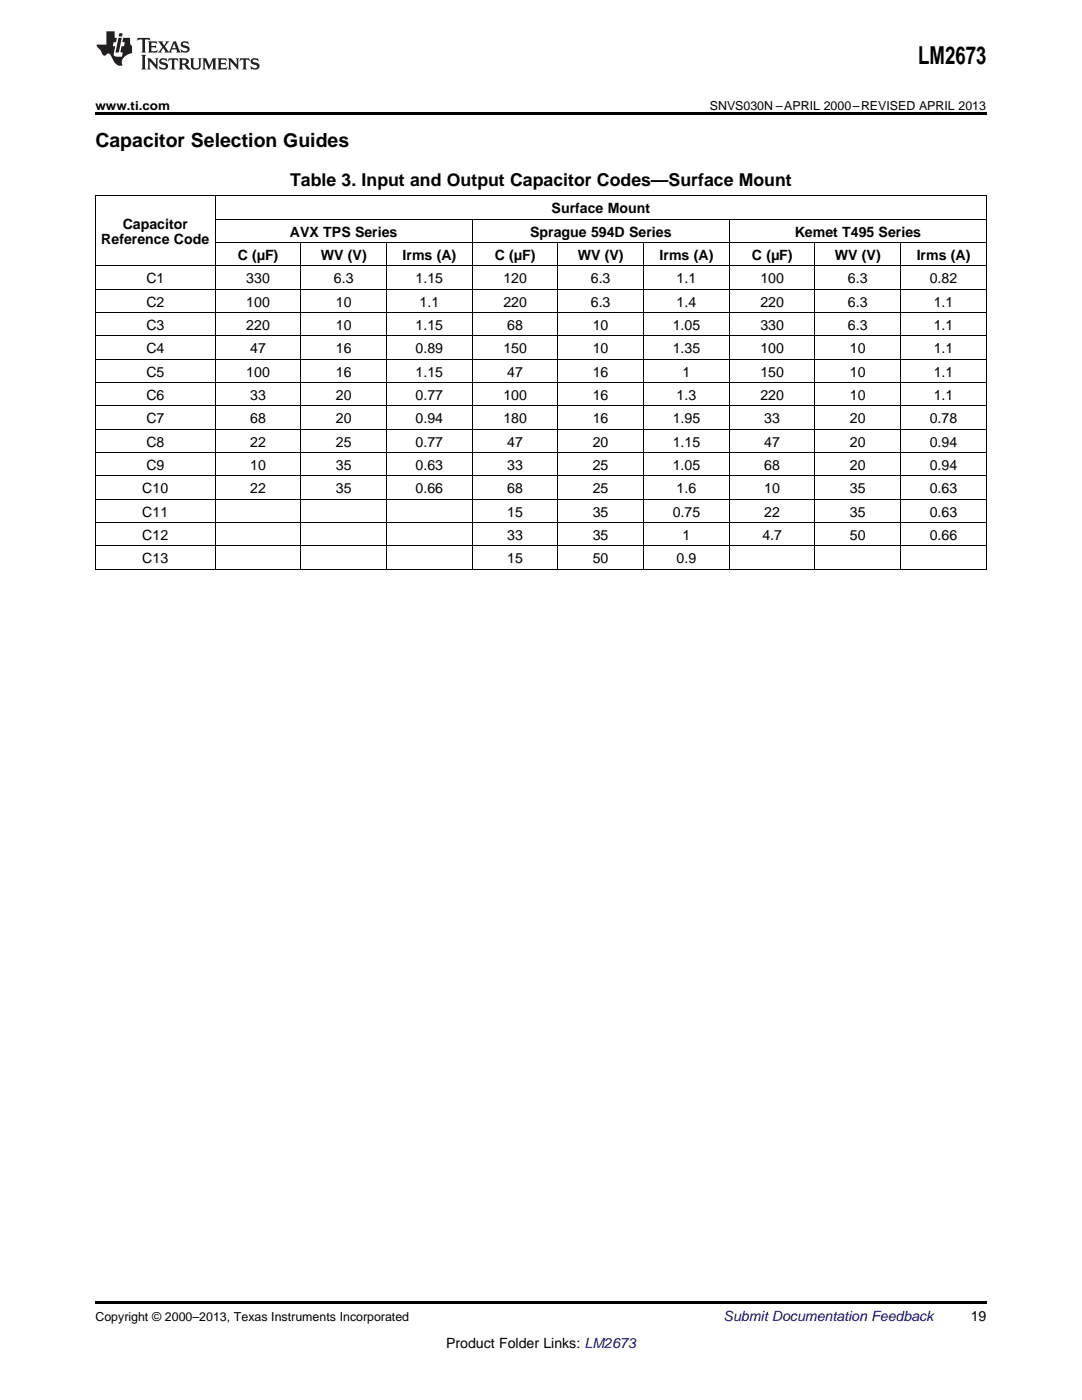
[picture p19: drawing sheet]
<svg xmlns="http://www.w3.org/2000/svg" width="216mm" height="279mm" viewBox="0 0 216 279" stroke-linecap="round" stroke-linejoin="round" font-family="sans-serif">
<defs><g id="words">
<text font-size="4.9" x="183.2" y="12.8">LM2673</text>
<text font-size="3.9" x="19" y="29.3">Capacitor Selection Guides</text>
<text font-size="3.5" x="57.9" y="37">Table 3. Input and Output Capacitor Codes—Surface Mount</text>
<g font-size="2.8">
<text x="24.5" y="45.6">Capacitor</text>
<text x="57.9" y="47.2">AVX TPS Series</text>
<text x="105.8" y="47.2">Sprague 594D Series</text>
<text x="110.1" y="42.5">Surface Mount</text>
<text x="158.6" y="47.2">Kemet T495 Series</text>
<text x="20.2" y="48.8">Reference Code</text>
<text x="47.4" y="51.9">C (µF)</text>
<text x="64" y="51.9">WV (V)</text>
<text x="80.3" y="51.9">Irms (A)</text>
<text x="98.7" y="51.9">C (µF)</text>
<text x="115.3" y="51.9">WV (V)</text>
<text x="131.6" y="51.9">Irms (A)</text>
<text x="150" y="51.9">C (µF)</text>
<text x="166.6" y="51.9">WV (V)</text>
<text x="182.9" y="51.9">Irms (A)</text>
<text x="29.2" y="56.5">C1</text>
<text x="49.1" y="56.5">330</text>
<text x="66.6" y="56.5">6.3</text>
<text x="82.9" y="56.5">1.15</text>
<text x="100.4" y="56.5">120</text>
<text x="117.9" y="56.5">6.3</text>
<text x="135" y="56.5">1.1</text>
<text x="151.7" y="56.5">100</text>
<text x="169.2" y="56.5">6.3</text>
<text x="185.5" y="56.5">0.82</text>
<text x="29.2" y="61.2">C2</text>
<text x="29.2" y="65.8">C3</text>
<text x="49.1" y="61.2">100</text>
<text x="49.1" y="65.8">220</text>
<text x="67" y="61.2">10</text>
<text x="67" y="65.8">10</text>
<text x="82.9" y="65.8">1.15</text>
<text x="83.7" y="61.2">1.1</text>
<text x="100.4" y="61.2">220</text>
<text x="101.2" y="65.8">68</text>
<text x="117.9" y="61.2">6.3</text>
<text x="118.3" y="65.8">10</text>
<text x="134.2" y="65.8">1.05</text>
<text x="135" y="61.2">1.4</text>
<text x="151.7" y="61.2">220</text>
<text x="151.7" y="65.8">330</text>
<text x="169.2" y="61.2">6.3</text>
<text x="169.2" y="65.8">6.3</text>
<text x="186.3" y="61.2">1.1</text>
<text x="186.3" y="65.8">1.1</text>
<text x="29.2" y="70.5">C4</text>
<text x="49.9" y="70.5">47</text>
<text x="67" y="70.5">16</text>
<text x="82.9" y="70.5">0.89</text>
<text x="100.4" y="70.5">150</text>
<text x="118.3" y="70.5">10</text>
<text x="134.2" y="70.5">1.35</text>
<text x="151.7" y="70.5">100</text>
<text x="169.6" y="70.5">10</text>
<text x="186.3" y="70.5">1.1</text>
<text x="29.2" y="75.1">C5</text>
<text x="49.1" y="75.1">100</text>
<text x="67" y="75.1">16</text>
<text x="82.9" y="75.1">1.15</text>
<text x="101.2" y="75.1">47</text>
<text x="118.3" y="75.1">16</text>
<text x="136.2" y="75.1">1</text>
<text x="151.7" y="75.1">150</text>
<text x="169.6" y="75.1">10</text>
<text x="186.3" y="75.1">1.1</text>
<text x="29.2" y="79.8">C6</text>
<text x="49.9" y="79.8">33</text>
<text x="67" y="79.8">20</text>
<text x="82.9" y="79.8">0.77</text>
<text x="100.4" y="79.8">100</text>
<text x="118.3" y="79.8">16</text>
<text x="135" y="79.8">1.3</text>
<text x="151.7" y="79.8">220</text>
<text x="169.6" y="79.8">10</text>
<text x="186.3" y="79.8">1.1</text>
<text x="29.2" y="84.5">C7</text>
<text x="29.2" y="89.1">C8</text>
<text x="49.9" y="84.5">68</text>
<text x="49.9" y="89.1">22</text>
<text x="67" y="84.5">20</text>
<text x="67" y="89.1">25</text>
<text x="82.9" y="84.5">0.94</text>
<text x="82.9" y="89.1">0.77</text>
<text x="100.4" y="84.5">180</text>
<text x="101.2" y="89.1">47</text>
<text x="118.3" y="84.5">16</text>
<text x="118.3" y="89.1">20</text>
<text x="134.2" y="84.5">1.95</text>
<text x="134.2" y="89.1">1.15</text>
<text x="152.5" y="84.5">33</text>
<text x="152.5" y="89.1">47</text>
<text x="169.6" y="84.5">20</text>
<text x="169.6" y="89.1">20</text>
<text x="185.5" y="84.5">0.78</text>
<text x="185.5" y="89.1">0.94</text>
<text x="29.2" y="93.8">C9</text>
<text x="49.9" y="93.8">10</text>
<text x="67" y="93.8">35</text>
<text x="82.9" y="93.8">0.63</text>
<text x="101.2" y="93.8">33</text>
<text x="118.3" y="93.8">25</text>
<text x="134.2" y="93.8">1.05</text>
<text x="152.5" y="93.8">68</text>
<text x="169.6" y="93.8">20</text>
<text x="185.5" y="93.8">0.94</text>
<text x="28.4" y="98.4">C10</text>
<text x="49.9" y="98.4">22</text>
<text x="67" y="98.4">35</text>
<text x="82.9" y="98.4">0.66</text>
<text x="101.2" y="98.4">68</text>
<text x="118.3" y="98.4">25</text>
<text x="135" y="98.4">1.6</text>
<text x="152.5" y="98.4">10</text>
<text x="169.6" y="98.4">35</text>
<text x="185.5" y="98.4">0.63</text>
<text x="28.4" y="103.1">C11</text>
<text x="28.4" y="107.7">C12</text>
<text x="101.2" y="103.1">15</text>
<text x="101.2" y="107.7">33</text>
<text x="118.3" y="103.1">35</text>
<text x="118.3" y="107.7">35</text>
<text x="134.2" y="103.1">0.75</text>
<text x="136.2" y="107.7">1</text>
<text x="152.1" y="107.7">4.7</text>
<text x="152.5" y="103.1">22</text>
<text x="169.6" y="103.1">35</text>
<text x="169.6" y="107.7">50</text>
<text x="185.5" y="103.1">0.63</text>
<text x="185.5" y="107.7">0.66</text>
<text x="28.4" y="112.4">C13</text>
<text x="101.2" y="112.4">15</text>
<text x="118.3" y="112.4">50</text>
<text x="135" y="112.4">0.9</text>
<text x="193.7" y="263.6">19</text>
<text x="89" y="269">Product Folder Links: LM2673</text>
</g>
<text font-size="2.8" fill="#0000c8" x="144.4" y="263.6">Submit Documentation Feedback</text>
<g font-size="2.5">
<text x="19" y="21.9">www.ti.com</text>
<text x="141.6" y="21.9">SNVS030N –APRIL 2000–REVISED APRIL 2013</text>
<text x="19" y="263.6">Copyright © 2000–2013, Texas Instruments Incorporated</text>
</g>
</g></defs>
<path d="M19 22.5h177.8v.5h-177.8zM19 259.7h177.8v.5h-177.8z" fill="#000"/>
<g fill="none" stroke="#000" stroke-width=".2">
<path d="M19 39.1h177.8M19.1 39.2v74.5M42.9 39.2v74.5M196.8 39.2v74.5M19 57.7h177.8M19 53.1h177.8M43 48.4h153.8M43 43.8h153.8M60 48.5v65.2M77.1 48.5v65.2M94.2 43.8v69.9M111.3 48.5v65.2"/>
<path d="M128.4 48.5v65.2M145.5 43.8v69.9M162.6 48.5v65.2M179.7 48.5v65.2M19 76.4h177.8M19 71.7h177.8M19 67h177.8M19 62.4h177.8M19 99.6h177.8M19 95h177.8M19 90.3h177.8M19 85.7h177.8"/>
<path d="M19 81h177.8M19 113.6h177.8M19 109h177.8M19 104.3h177.8"/>
</g>
<g fill="#231f20">
<path d="M27.5 7.6l-.1 .5 .4-.2h.6v.1v2.1l-.2 .4h1l-.3-.4v-2.1l.1-.1h.5l.5 .2-.2-.5zM29.5 8.3l.2 .3v1.5l-.2 .4h1.8l.2-.6a1.04 1.04 0 0 1-1.3 .2v-.7h.6l.3 .2v-.6l-.3 .2h-.6v-.6l.8-.1 .4 .3-.2-.5zM31.5 8.3l.9 1.1-.9 1.1h.8l-.2-.2 .5-.7 .4 .7-.2 .2h1.5l-.1-.2 .1-.4h.9l.1 .4-.2 .2h1l-.3-.3-.7-1.9h-.5l-.9 2-.8-1 .9-1h-.8l.1 .3-.3 .5-.4-.6 .2-.2zM34.7 8.6l.4 1h-.7zM36.3 8.4a.63 .63 0 0 0-.2 .7 .63 .63 0 0 0 .6 .4l.6 .2 .1 .2a.75 .75 0 0 1-.7 .4 .75 .75 0 0 1-.6-.5l.1 .7 .1-.1a1.11 1.11 0 0 0 1.5-.6 1.13 1.13 0 0 0-1.2-.8l-.1-.4a1.04 1.04 0 0 1 1.2 .2l-.2-.5-.1 .1-.5-.2zM28.2 10.9l.2 .4v2.2l-.2 .4h1l-.3-.4v-2.2l.3-.4zM29.3 11.6l.3 .4v1.5l-.3 .4h.8l-.2-.4v-1.3l1.5 1.7v-1.9l.2-.4h-.7l.2 .4v.9l-1.1-1.3zM32 11.8a.62 .62 0 0 0-.2 .7 .62 .62 0 0 0 .6 .4l.6 .1 .1 .3a.76 .76 0 0 1-.7 .3 .76 .76 0 0 1-.6-.4l.1 .7 .1-.1a1.11 1.11 0 0 0 1.5-.6 1.13 1.13 0 0 0-1.2-.8l-.1-.4a1.04 1.04 0 0 1 1.2 .2l-.2-.6-.1 .1-.5-.1zM33.7 11.6l-.2 .6a.61 .61 0 0 1 .8-.3v1.6l-.2 .4h.9l-.2-.4v-1.6a.63 .63 0 0 1 .8 .3l-.2-.6zM35.6 11.6l.3 .4v1.5l-.3 .4h1l-.2-.2v-.8l.5 .2a.76 .76 0 0 0 1.2 .7l-1-1a.58 .58 0 0 0 .6-.5 .58 .58 0 0 0-.5-.6zM36.4 11.9h.1a.45 .45 0 0 1 .5 .1 .45 .45 0 0 1 .1 .5l-.7 .2zM37.9 11.6l.2 .2a2.17 2.17 0 0 0 .3 1.9 .99 .99 0 0 0 1.6-.6v-1.1l.2-.4h-.7l.2 .2a1.92 1.92 0 0 1-.2 1.8 .6 .6 0 0 1-.9-.5v-1.1l.2-.4zM40.4 11.6l.2 .4v1.5l-.2 .4h.7l-.2-.4v-1.4l.8 1.8 .8-1.8v1.4l-.2 .4h.9l-.2-.4v-1.5l.2-.4h-.8l-.6 1.5-.6-1.5zM43.4 11.6l.2 .4v1.5l-.2 .4h1.8l.2-.6a1.04 1.04 0 0 1-1.3 .1v-.6h.5l.4 .2v-.6l-.4 .2h-.5v-.7h.8l.3 .3-.1-.6zM45.5 11.6l.2 .4v1.5l-.2 .4h.7l-.2-.4v-1.3l1.5 1.7v-1.9l.2-.4h-.7l.2 .4v.9l-1.1-1.3zM47.9 11.6l-.1 .6a.61 .61 0 0 1 .8-.3v1.6l-.3 .4h1l-.3-.4 .1-1.6a.63 .63 0 0 1 .7 .3l-.1-.6zM50.2 11.8a.62 .62 0 0 0-.2 .7 .62 .62 0 0 0 .6 .4l.6 .1 .2 .3a.76 .76 0 0 1-.8 .3 .76 .76 0 0 1-.6-.4l.1 .7 .2-.1a1.11 1.11 0 0 0 1.5-.6 1.13 1.13 0 0 0-1.3-.8l-.1-.4a1.04 1.04 0 0 1 1.2 .2l-.1-.6-.2 .1-.5-.1z"/>
<path d="M21.2 6.3v2.6h-1.9l.1 .4 .7 .9a.91 .91 0 0 0 1 .8 .56 .56 0 0 1 .5-.3 .56 .56 0 0 1 .5 .3l.4 .8a1.53 1.53 0 0 0 1.9 1.2 1.54 1.54 0 0 1 1-2.1l.9-.3v-1.4a1.52 1.52 0 0 1-.3-1.6h-1.4l-.2 .8h.5l-.2 .8h-.4l-.2 1v.2l.4 .1-.2 .8a1.93 1.93 0 0 1-1.6-.3l.3-1.8h-.5l.2-.8h.4l.2-.8h-.4v-1.3zM23.6 7.6l-.6 2.9h.7l.6-2.9zM23.8 6.6l-.1 .7h.6l.2-.7z"/>
</g>
<use href="#words"/>
</svg>
